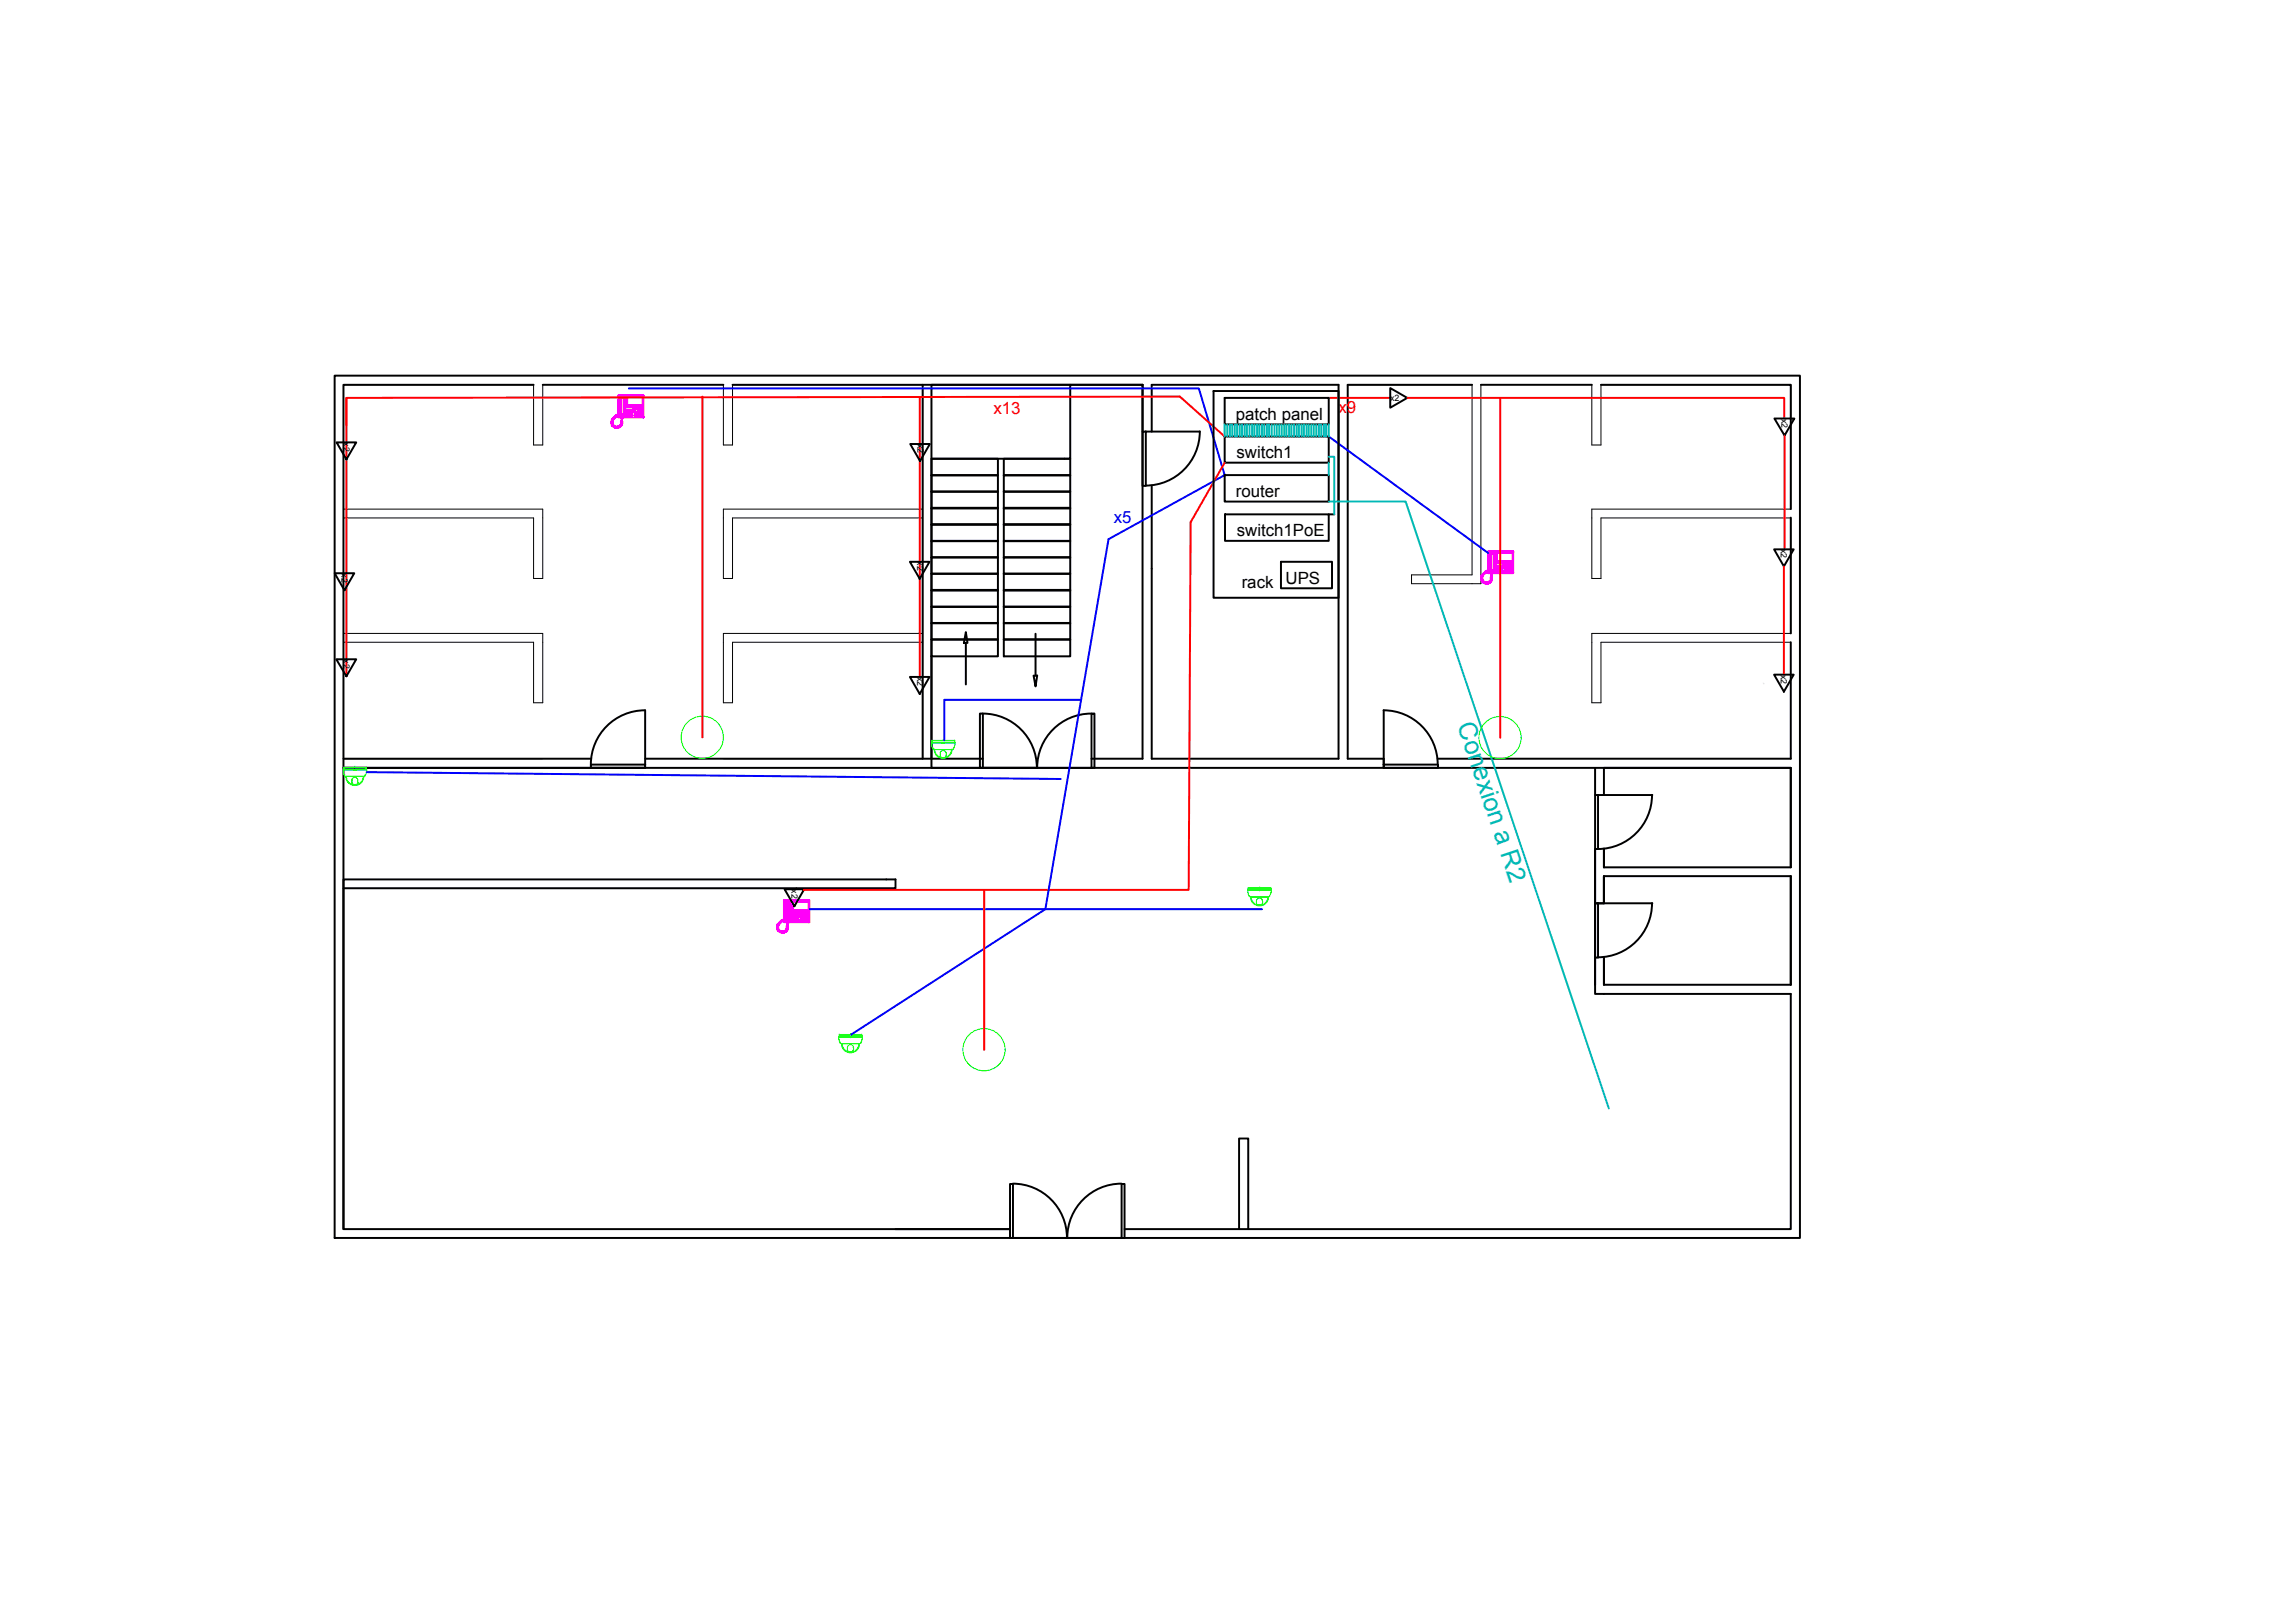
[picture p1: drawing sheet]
<svg xmlns="http://www.w3.org/2000/svg" width="297mm" height="210mm" viewBox="0 0 297 210" stroke-linecap="round" stroke-linejoin="round" font-family="sans-serif">
<defs><g id="words">
<text font-size="3.3" fill="#00b8b8" x="188.5" y="93.9" transform="rotate(72 188.5 93.9)">Conexion a R2</text>
<g font-size="2.2" fill="#f00">
<text x="128.5" y="53.6">x13</text>
<text x="173.2" y="53.4">x9</text>
</g>
<g font-size="2.2">
<text x="159.9" y="54.3">patch panel</text>
<text x="160" y="59.3">switch1</text>
<text x="159.9" y="64.3">router</text>
<text x="160" y="69.4">switch1PoE</text>
<text x="160.6" y="76.1">rack</text>
<text x="166.3" y="75.5">UPS</text>
</g>
<text font-size="2.2" fill="#00f" x="144.1" y="67.7">x5</text>
<g font-size="1.1">
<text x="179.9" y="51.9">x2</text>
<text x="44.4" y="57.2" transform="rotate(90 44.4 57.2)">x2</text>
<text x="118.7" y="57.5" transform="rotate(90 118.7 57.5)">x2</text>
<text x="230.5" y="54.2" transform="rotate(90 230.5 54.2)">x2</text>
<text x="230.4" y="71" transform="rotate(90 230.4 71)">x2</text>
<text x="44.2" y="74.2" transform="rotate(90 44.2 74.2)">x2</text>
<text x="118.6" y="72.7" transform="rotate(90 118.6 72.7)">x2</text>
<text x="44.4" y="85.3" transform="rotate(90 44.4 85.3)">x2</text>
<text x="118.6" y="87.6" transform="rotate(90 118.6 87.6)">x2</text>
<text x="230.4" y="87.3" transform="rotate(90 230.4 87.3)">x2</text>
<text x="102.4" y="115.1" transform="rotate(90 102.4 115.1)">x2</text>
</g>
</g></defs>
<!-- layer: 0 -->
<g fill="none" stroke="#000" stroke-width=".25">
<path d="M43.3 48.6h189.6v111.6h-189.6zM69 49.8h-24.6v109.3h86.3M70.2 49.8h23.4M94.8 49.8h53v48.4h-6.6M149 55.9v-6.1h24.2v48.4h-24.2v-35.4M190.4 49.8h-16v48.4h4.6M191.6 49.8h14.3M207.1 49.8h24.6v16.1M231.7 67v15M44.4 98.2h32.1M44.4 99.4h187.3v12.8M83.5 98.2h43.7"/>
<path d="M231.7 83.1v15.1h-45.7M44.4 114.9h71.5v-1.1h-71.5v45.3M206.4 109.9v7M207.5 113.4v3.5v-3.5h24.2v14h-24.2v-3.5M207.5 102.9v-3.5h24.2v12.8M207.5 109.8v2.4h24.2M206.4 123.9v4.7h25.3v30.5h-86.2M160.3 159.1v-11.8h1.2v11.8"/>
</g>
<!-- layer: door -->
<g fill="none" stroke="#000" stroke-width=".25">
<path d="M119.4 49.8v48.4M120.5 59.4h8.6v2.1h-8.6zM129.9 59.4h8.6v2.1h-8.6zM138.5 49.8v9.6h-18M147.8 55.9h.4v7h-.4zM147.8 55.9v-6.1h-27.3v48.4M148.2 55.9h7M155.2 55.8a7 7 0 0 1-7 7M120.5 78.5h8.6v2.2h-8.6zM120.5 76.3h8.6v2.2h-8.6zM120.5 74.2h8.6v2.2h-8.6zM120.5 72.1h8.6v2.2h-8.6z"/>
<path d="M120.5 70h8.6v2.2h-8.6zM120.5 67.8h8.6v2.2h-8.6zM120.5 65.7h8.6v2.2h-8.6zM120.5 63.6h8.6v2.2h-8.6zM120.5 61.5h8.6v2.1h-8.6zM129.9 78.5h8.6v2.2h-8.6zM129.9 76.3h8.6v2.2h-8.6zM129.9 74.2h8.6v2.2h-8.6zM129.9 72.1h8.6v2.2h-8.6zM129.9 70h8.6v2.2h-8.6zM129.9 67.8h8.6v2.2h-8.6zM129.9 65.7h8.6v2.2h-8.6z"/>
<path d="M129.9 63.6h8.6v2.2h-8.6zM129.9 61.5h8.6v2.1h-8.6zM44.4 99.4h39.1M76.4 98.9h7.1v.5h-7.1zM83.4 91.9a7 7 0 0 0-7 7M83.5 91.9v7M120.5 82.7h8.6v2.2h-8.6zM120.5 80.6h8.6v2.2h-8.6zM120.5 84.9v13.3M125 81.8l.2 1.4h-.5zM125 83.2v5.4M126.8 92.3h.4v7.1h-.4z"/>
<path d="M127.1 92.3a7 7 0 0 1 7 7M127.2 99.4h14M129.9 82.7h8.6v2.2h-8.6zM129.9 80.6h8.6v2.2h-8.6zM133.7 87.4h.5l-.2 1.4zM134 82v5.4M141.2 92.3a7 7 0 0 0-7 7.1h-13.7v-1.2M141.2 92.3h.4v7.1h-.4zM179 91.9a7 7 0 0 1 7 7M179 98.9h7v.5h-7zM179 91.9v7.5M206.4 99.4v3.5"/>
<path d="M206.4 116.9h.3v7h-.3zM206.4 102.9h.3v7h-.3zM206.7 116.9h7.1M206.7 102.9h7.1M207.5 113.4v3.5h-1.1M213.7 116.9a7 7 0 0 1-7 7M213.7 102.9a7 7 0 0 1-7 7M115.9 159.1h14.8M130.7 153.2h.3v7h-.3zM131 153.2a7 7 0 0 1 7 7M145.1 153.2a7 7 0 0 0-7 7M145.1 153.2h.4v7h-.4z"/>
<path d="M131 160.2h14.1"/>
</g>
<!-- layer: rooms -->
<path d="M70.2 49.8v7.8h-1.2v-7.8h-24.6v48.4h25.8M93.6 49.8v7.8h1.2v-7.8h24.6v48.4h-25.8M174.4 49.8h16v24.6h-7.8v1.1h9v-25.7M205.9 49.8v7.8h1.2v-7.8h24.6v16.1h-25.8v9h1.2v-7.9h24.6M44.4 65.9h25.8v9h-1.2v-7.9h-24.6M119.4 65.9h-25.8v9h1.2v-7.9h24.6M231.7 67v15h-25.8v8.9h1.2v-7.8h24.6M44.4 82h25.8v8.9h-1.2v-7.8h-24.6M119.4 82h-25.8v8.9h1.2v-7.8h24.6" fill="none" stroke="#000" stroke-width=".13"/>
<!-- layer: Camaras -->
<g fill="none" stroke="#0f0" stroke-width=".13">
<path d="M44.4 99.9l.2 .5M44.4 99.9v-.3h3v.3M44.4 99.6h1.3zM44.4 99.4h.1M44.4 99.4v.2h3v-.2M44.4 99.4h3M44.5 99.3h1.3v.1h-1.3zM45.7 99.6h.4zM45.9 99.6h.1zM45.9 99.3h.1M46 99.3h1.3v.1h-1.3zM46.1 99.6h1.3z"/>
<path d="M47.4 99.9l-.2 .5M47.4 99.4h.1M120.5 96.4l.2 .5M120.6 96.4l-.1-.3h3.1v.3M120.6 96.1h1.3h-1.3M120.6 95.9h.1M120.6 95.9l-.1 .2h3.1l-.1-.2M120.6 95.9h2.9M120.6 95.8l1.3 .1zM120.7 96.9l.2 .1M120.7 96.9h.1M120.8 97a1.16 1.16 0 0 0 1.2 1.1 1.16 1.16 0 0 0 1.2-1.1"/>
<path d="M120.9 97h2.3M120.9 97a1.08 1.08 0 0 0 1.1 1.1 1.08 1.08 0 0 0 1.1-1.1M121.6 97.4a.4 .4 0 0 1 .4-.3 .4 .4 0 0 1 .4 .3M121.7 97.8h.1M121.7 97.8v.2M121.7 97.5v.3M121.7 97.4v.1M121.7 98h.2h.4M121.7 98l.2 .1 .4-.1M122 96.1h.1l-.1 .1zM122 95.8h.1M122.2 95.8l1.2 .1z"/>
<path d="M122.2 96.1h-.3h.3M122.4 97.4v.1M122.4 97.8l-.1 .2M122.4 97.5v.3M122.4 97.8h.1M123.3 96.9h.1M123.4 96.9l-.2 .1M123.5 96.4l-.2 .5M123.5 96.1h-1.3h1.3M123.5 95.9h.1M44.6 100.4l2.5 .1M44.6 100.4h.1"/>
<path d="M44.7 100.5a1.16 1.16 0 0 0 1.2 1.2 1.16 1.16 0 0 0 1.2-1.2M44.8 100.5a1.08 1.08 0 0 0 1.1 1.1 1.08 1.08 0 0 0 1.1-1.1M45.5 100.9a.4 .4 0 0 1 .5-.3 .4 .4 0 0 1 .3 .4v.3M45.5 101.3h.1M45.5 101.3l.1 .1M45.5 101.3l.1 .2M45.6 100.9l-.1 .4M45.6 101.4l.2 .1 .4-.1M45.6 101.5l.2 .1 .4-.1M46.3 101.3l-.1 .2M46.3 101.3l-.1 .1M46.3 101.3h.1"/>
<path d="M47.2 100.4l-.2 .1M47.2 100.4h.1M161.4 115v.2h3.1v-.2M161.5 115.2h1.3h-1.3M161.5 115h.1M161.5 114.9h2.9M161.6 114.9h1.2zM161.6 116h.2M161.7 116h.1M161.8 116.1h2.3M161.9 116a1.08 1.08 0 0 0 1 1.2 1.08 1.08 0 0 0 1.1-1.2M162.5 116.6v.3"/>
<path d="M162.5 116.9h.1M162.6 116.9v.2M162.6 117v.1M162.6 116.5l-.1 .1M162.6 116.5a.4 .4 0 0 1 .3-.3 .4 .4 0 0 1 .4 .3M162.7 117l.1 .1 .4-.1M162.7 117.1h.1h.4M162.9 115.2l.1 .1zM163 114.9h.1M163.1 114.9h1.2zM163.1 115.2h-.3h.3M163.3 116.5v.1"/>
<path d="M163.3 116.9l-.1 .2M163.3 117l-.1 .1M163.3 116.9h.1M163.3 116.9v.1M163.4 116.6v.3M164.2 116h.1M164.3 116h-.2a1.15 1.15 0 0 1-1.2 1.2 1.15 1.15 0 0 1-1.1-1.2M164.4 115.5l-.2 .5M164.4 115.2h-1.3h1.3M164.4 115h.1M164.5 115.5v-.3h-3.1l.2 .8M108.5 134.5v-.3h3.1l-.1 .3"/>
<path d="M108.5 134.5l.2 .5M108.6 134.2h1.3zM108.6 134h.1M108.6 134l-.1 .2h3.1l-.1-.2M108.6 134h2.9M108.7 133.9h1.2v.1h-1.2zM108.7 135l.1 .1M108.7 135h.1M108.9 135.1h2.3a1.16 1.16 0 0 1-1.2 1.1 1.16 1.16 0 0 1-1.1-1.1zM109 135.1a1.08 1.08 0 0 0 1 1.1 1.08 1.08 0 0 0 1.1-1.1M109.6 135.9l.1 .1M109.6 135.9v.1"/>
<path d="M109.6 135.9l.1 .2M109.7 136l.2 .1 .4-.1M109.7 136.1h.2h.4M109.9 134.2h.3zM110 134.2h.1v.1zM110.1 133.9h.1M110.1 133.9h1.3v.1h-1.3zM110.2 134.2h1.3zM110.4 135.5v.1M110.4 136l-.1 .1M110.4 135.9l-.1 .1M110.4 135.4a.4 .4 0 0 0-.4-.2 .4 .4 0 0 0-.4 .4v.3"/>
<path d="M110.4 135.6v.3M111.3 135l-.1 .1M111.4 135h.1M111.5 134h.1M111.5 134.5l-.1 .5"/>
</g>
<!-- layer: phones -->
<g fill="none" stroke="#f0f" stroke-width=".25">
<path d="M80 53.6l-.2 .2-.1-.1-.1 .2h-.1l-.1 .2-.1 .1h-.1l-.1 .1 .2 .1h-.2v.1l.1 .1-.1 .1h.1l-.1 .1h.1l-.1 .2h.2v.2l.1-.1v.2l.1-.1v.1h.2v.1l.1-.1h.1h.1v-.1l.1 .1 .1-.2 .1 .1 .1-.1-.1-.1 .2-.1-.1-.1h.1v-.1l-.1-.1h.1v-.8l-.2 1.1a.57 .57 0 0 1-.6 .3 .57 .57 0 0 1-.5-.6l.2-.4 .3-.4 .3-.1M80.2 53.7l.2-.2-.1 .3M80.3 51.2l-.1 .2M80.3 51.2h.5M80.3 51.2l.1 .3M80.4 51.5v2M80.4 53.6h.3M80.5 54h-.5v-2.8h3.2l.1 2.8h-2.8M80.5 53.9h-.3v-.2v-2.4v-.1h.7v2.6l-.4 .1M80.7 51.5l.2-.1v.5a1.18 1.18 0 0 0-.1 .9l.1 .4v.6h-.4M80.7 51.5h-.3l-.2-.1v.5a1.18 1.18 0 0 1 .1 .9l-.1 .4v.6h.3M80.7 51.5v2"/>
<path d="M80.8 51.2l.1 .2M80.8 51.2l-.1 .3M80.9 53.7l-.2-.2 .1 .3M81.1 53.2h.2v.2h-.2zM81.1 53.4h.2v.2h-.2zM81.1 53.7h.2v.1h-.2zM81.1 52.5h2v-1.1h-2v1.3h2v-.2M81.1 53h.2v.1h-.2zM81.4 53.5h.1v.1h-.1zM81.4 53h.1v.1h-.1zM81.4 53.2h.1v.2h-.1zM81.4 53.7h.1v.1h-.1z"/>
<path d="M81.6 53.2h.2v.2h-.2zM81.6 53.7h.2v.1h-.2zM81.6 53h.2v.1h-.2zM81.6 53.5h.2v.1h-.2zM81.9 52.9h1.2v.4h-1.2zM82.1 53.7h.2v.1h-.2zM82.1 53.4h.2h-.2zM82.1 52.5v.2M82.2 53.2h.1M82.2 52.9v.1zM82.2 52.5v.2M82.4 53.4h.2h-.2z"/>
<path d="M82.4 53.7h.2v.1h-.2zM82.4 52.5v.2M82.5 53.2h.1M82.5 52.9l.1 .1zM82.6 52.5v.2M82.6 53.7h.2v.1h-.2zM82.6 53.4h.2h-.2zM82.7 52.5v.2M82.9 53.2h.1zM82.9 52.9l.1 .1zM82.9 53.4h.2h-.2zM82.9 53.7h.2v.1h-.2z"/>
<path d="M82.9 52.5v.2M191.9 74.4l-.1 .4a.59 .59 0 0 0 .4 .6 .59 .59 0 0 0 .7-.3v-.4v-.1l.1-.6h.1l-.1 .6M192.5 73.8l-.3 .1v.2h-.1l-.1 .2-.1-.1-.1 .1v.1h-.1v.1l.1 .1h-.1v.1l-.1 .2h.1l-.1 .1h.2l-.1 .1v.1h.1v.1h.1v.2l.1-.1 .1 .1 .1-.1v.1l.1-.1v.1l.1-.1 .1 .1h.1v-.1l.1 .1v-.2l.1 .1 .1-.1-.1-.1h.1l.1-.1-.1-.1h.1l-.1-.2h.1v-.2M192.5 73.9l-.6 .5M192.7 73.9l.2-.1-.1 .2M192.8 71.4l-.1 .1M192.8 71.4h.5M192.8 71.4l.1 .3M192.9 71.7v2M192.9 73.8h.3M193 74.2l-.5-.1v-2.7l3.2-.1 .1 2.8-2.7 .1M193 74.6h.1"/>
<path d="M193 74.1h-.2l-.1-.2v-2.4l.1-.1h.6l.1 .1v2.4l-.1 .2h-.3M193.2 71.7l.2-.2v.7a1.15 1.15 0 0 0-.1 1l.1 .1v.7h-.3M193.2 71.7h-.3l-.2-.2 .1 .7a1.15 1.15 0 0 1 0 1l-.1 .1v.7h.3M193.2 71.7v2M193.3 71.4l.1 .1M193.3 71.4l-.1 .3M193.4 73.9l-.2-.1 .1 .2M193.7 73.4h.1v.1h-.1zM193.7 73.6h.1v.2h-.1zM193.7 73.9h.1v.1h-.1zM193.7 71.6h2v1h-2zM193.7 72.7h1.9v.2h-1.9z"/>
<path d="M193.7 73.2h.1v.1h-.1zM193.9 73.7h.1v.1h-.1zM193.9 73.2h.1v.1h-.1zM193.9 73.4h.1v.1h-.1zM193.9 73.9h.1v.1h-.1zM194.1 73.4h.2v.1h-.2zM194.1 73.7h.2v.1h-.2zM194.1 73.9h.2v.1h-.2zM194.1 73.2h.2v.1h-.2zM194.5 73.1h1.2v.4h-1.2zM194.6 73.8h.2v.2h-.2zM194.6 73.5h.2v.1h-.2z"/>
<path d="M194.6 72.7v.2M194.7 73.3l.1 .1zM194.7 73.1l.1 .1zM194.8 72.7v.2M194.9 73.5h.2v.1h-.2zM194.9 73.8h.2v.2h-.2zM194.9 72.7v.2M195.1 73.3v.1zM195.1 73.1v.1zM195.1 72.7v.2M195.2 73.8h.2v.2h-.2zM195.2 73.5h.2v.1h-.2z"/>
<path d="M195.3 72.7v.2M195.4 73.3l.1 .1zM195.4 73.1l.1 .1zM195.4 73.5h.3v.1h-.3zM195.4 73.8h.3v.2h-.3zM195.4 72.7v.2M101.4 119l-.3 .1v.2l-.1-.1-.1 .3-.1-.1-.1 .2h-.1l.1 .1h-.1l.1 .2h-.2v.1h.2l-.2 .2h.2l-.1 .2 .1-.1v.2h.1l.1 .1 .1-.1-.1 .1h.2v.1l.1-.1v.1l.2-.1v.1l.1-.2 .2 .1-.1-.1h.2v-.2l.1 .1v-.1l-.1-.1h.1l-.1-.2 .2-.1-.1-.2 .1-.6h-.1l-.1 .7v.1a.55 .55 0 0 1-.4 .6 .55 .55 0 0 1-.7-.2 .92 .92 0 0 1 .5-1.1l.2-.1M101.6 119.1l.2-.2v.3M101.6 116.7l.2-.1v.3M101.8 118.9h.3M101.8 116.9v2M101.9 119.4l-.5-.1v-2.8h3.3v2.8l-2.7 .1"/>
<path d="M102.1 116.9l.2-.2v.7h-.1l.1 1.7-.3 .1 .4-.1v-2.5h-.1h-.6h-.1v2.5l.3 .1h-.1l-.2-.1M102.1 116.9h-.3l-.2-.2v.5l.2 .2v.9l-.2 .2v.6M102.1 116.9v2M102.3 119.1l-.2-.2 .1 .3M102.3 116.7l-.1-.1-.1 .3M102.6 118.6h.1v.1h-.1zM102.6 118.8h.1v.1h-.1zM102.6 119.1h.1h-.1zM102.6 116.7h2v1.1h-2zM102.6 117.8h1.9v.2h-1.9zM102.6 118.3h.1v.2h-.1zM102.8 118.8h.2v.1h-.2z"/>
<path d="M102.8 118.3h.2v.2h-.2zM102.8 118.6h.2v.1h-.2zM102.8 119.1h.2h-.2zM103.1 118.6h.1v.1h-.1zM103.1 118.8h.1v.1h-.1zM103.1 119.1h.1h-.1zM103.1 118.3h.1v.2h-.1zM103.4 118.3h1.2v.3h-1.2zM103.5 119h.2v.1h-.2zM103.5 118.7h.2v.1h-.2zM103.5 117.8v.2M103.6 118.5l.1 .1z"/>
<path d="M103.6 118.3h.1M103.7 117.8v.2M103.8 118.7h.2v.1h-.2zM103.8 119h.2v.1h-.2zM103.9 117.8v.2M104 118.5v.1zM104 118.3h.1M104 117.8v.2M104.1 119h.2v.1h-.2zM104.1 118.7h.2v.1h-.2zM104.2 117.8v.2M104.3 118.5l.1 .1z"/>
<path d="M104.4 118.3h.1M104.3 117.8v.2M104.4 118.7h.1v.1h-.1zM104.4 119h.1v.1h-.1z"/>
</g>
<!-- layer: network dev -->
<path d="M157 50.6h16.2v26.8h-16.2zM158.4 56.5h13.5v3.4h-13.5zM158.4 51.5h13.5v3.4h-13.5zM158.4 61.5h13.5v3.4h-13.5zM158.5 66.6h13.4v3.4h-13.4zM165.7 72.7h6.6v3.4h-6.6z" fill="none" stroke="#000" stroke-width=".25"/>
<!-- layer: cat6 -->
<path d="M44.8 55v-3.5l107.8-.2 5.8 5.2M44.8 51.5v36M90.9 51.3v44.1M119 51.5v36M158.4 59.9l-4.4 7.7-.2 47.6h-49.8M171.8 51.5h8M182.1 51.5h48.7v2.7M194.1 51.5v44M230.9 56.4v14.6M230.8 73.3v14M127.3 115.2v20.7" fill="none" stroke="#f00" stroke-width=".25"/>
<path d="M43.5 57.2h2.6l-1.3 2.3zM117.8 57.5h2.5l-1.3 2.2zM179.9 50.2l2.2 1.3-2.2 1.3zM229.6 54.2h2.5l-1.2 2.2zM43.3 74.2h2.5l-1.2 2.2zM117.7 72.7h2.6l-1.3 2.2zM229.5 71.1h2.6l-1.3 2.2zM43.5 85.3h2.6l-1.3 2.2zM117.7 87.6h2.6l-1.3 2.2zM229.5 87.3h2.6l-1.3 2.2zM101.5 115.1h2.5l-1.2 2.2z" fill="none" stroke="#000" stroke-width=".25"/>
<!-- layer: cat5e -->
<path d="M81.4 50.3h73.7l3.3 11.2-15 8.3-8.2 47.9h-30.5M171.9 56.5l20.6 15.1M47.4 99.9l89.8 .9M139.9 90.6h-17.7v5.2M163.3 117.7h-28.1l-25.1 16.2" fill="none" stroke="#00f" stroke-width=".25"/>
<path d="M206.4 109.9v17.5" fill="none" stroke="#000" stroke-width=".25"/>
<!-- layer: patchc -->
<g fill="none" stroke="#00b8b8" stroke-width=".25">
<path d="M158.4 54.9v1.6M158.8 54.9v1.6M159.1 54.9v1.6M159.4 54.9v1.6M159.8 54.9v1.6M160 54.9v1.6M160.4 54.9v1.6M160.7 54.9v1.6M161 54.9v1.6M161.3 54.9v1.6M161.7 54.9v1.6M162 54.9v1.6"/>
<path d="M162.3 54.9v1.6M162.6 54.9v1.6M162.9 54.9v1.6M163.3 54.9v1.6M163.6 54.9v1.6M163.9 54.9v1.6M164.2 54.9v1.6M164.5 54.9v1.6M164.9 54.9v1.6M165.2 54.9v1.6M165.5 54.9v1.6M165.8 54.9v1.6"/>
<path d="M166.1 54.9v1.6M166.4 54.9v1.6M166.8 54.9v1.6M167.1 54.9v1.6M167.4 54.9v1.6M167.8 54.9v1.6M168 54.9v1.6M168.4 54.9v1.6M168.7 54.9v1.6M169 54.9v1.6M169.3 54.9v1.6M169.7 54.9v1.6"/>
<path d="M170 54.9v1.6M170.3 54.9v1.6M170.6 54.9v1.6M170.9 54.9v1.6M171.3 54.9v1.6M171.6 54.9v1.6M171.9 59.1h.7v7.5M171.9 54.9v1.6M171.9 59.9v1.6M171.9 64.9h9.9l26.3 78.5"/>
</g>
<path d="M171.9 66.6h.7" fill="none" stroke="#000" stroke-width=".25"/>
<!-- layer: ap -->
<g fill="none" stroke="#0f0" stroke-width=".13">
<circle cx="90.9" cy="95.4" r="2.73"/>
<circle cx="194.1" cy="95.5" r="2.73"/>
<circle cx="127.3" cy="135.8" r="2.73"/>
</g>
<use href="#words"/>
</svg>
